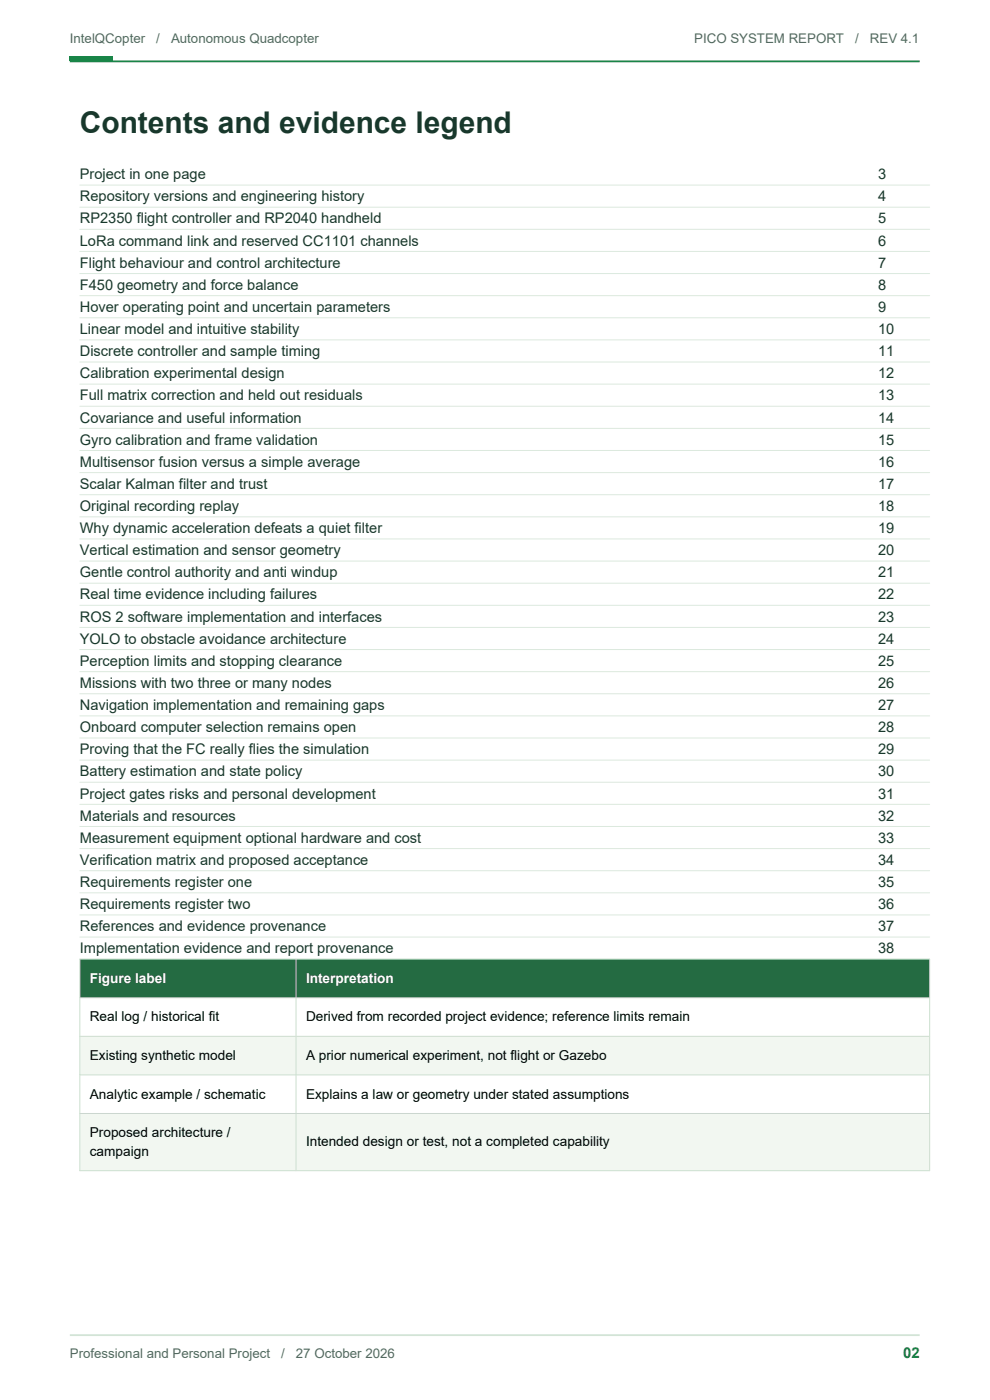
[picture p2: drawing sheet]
<svg xmlns="http://www.w3.org/2000/svg" width="210mm" height="297mm" viewBox="0 0 210 297" stroke-linecap="round" stroke-linejoin="round" font-family="sans-serif">
<defs><g id="words">
<text font-size="6.3" fill="#18382c" x="16.9" y="28.2">Contents and evidence legend</text>
<text font-size="3.2" fill="#198548" x="191.6" y="288.2">02</text>
<g font-size="3.1" fill="#18382c">
<text x="16.9" y="38">Project in one page</text>
<text x="186.3" y="38">3</text>
<text x="16.9" y="42.7">Repository versions and engineering history</text>
<text x="16.9" y="47.4">RP2350 flight controller and RP2040 handheld</text>
<text x="186.3" y="42.7">4</text>
<text x="186.3" y="47.4">5</text>
<text x="16.9" y="52.1">LoRa command link and reserved CC1101 channels</text>
<text x="186.3" y="52.1">6</text>
<text x="16.9" y="56.8">Flight behaviour and control architecture</text>
<text x="186.3" y="56.8">7</text>
<text x="16.9" y="61.5">F450 geometry and force balance</text>
<text x="186.3" y="61.5">8</text>
<text x="16.9" y="66.2">Hover operating point and uncertain parameters</text>
<text x="16.9" y="70.9">Linear model and intuitive stability</text>
<text x="186.3" y="66.2">9</text>
<text x="186.3" y="70.9">10</text>
<text x="16.9" y="75.6">Discrete controller and sample timing</text>
<text x="186.3" y="75.6">11</text>
<text x="16.9" y="80.3">Calibration experimental design</text>
<text x="186.3" y="80.3">12</text>
<text x="16.9" y="84.9">Full matrix correction and held out residuals</text>
<text x="16.9" y="89.6">Covariance and useful information</text>
<text x="186.3" y="84.9">13</text>
<text x="186.3" y="89.6">14</text>
<text x="16.9" y="94.3">Gyro calibration and frame validation</text>
<text x="186.3" y="94.3">15</text>
<text x="16.9" y="99">Multisensor fusion versus a simple average</text>
<text x="186.3" y="99">16</text>
<text x="16.9" y="103.7">Scalar Kalman filter and trust</text>
<text x="186.3" y="103.7">17</text>
<text x="16.9" y="108.4">Original recording replay</text>
<text x="16.9" y="113.1">Why dynamic acceleration defeats a quiet filter</text>
<text x="186.3" y="108.4">18</text>
<text x="186.3" y="113.1">19</text>
<text x="16.9" y="117.8">Vertical estimation and sensor geometry</text>
<text x="186.3" y="117.8">20</text>
<text x="16.9" y="122.5">Gentle control authority and anti windup</text>
<text x="186.3" y="122.5">21</text>
<text x="16.9" y="127.2">Real time evidence including failures</text>
<text x="16.9" y="131.9">ROS 2 software implementation and interfaces</text>
<text x="186.3" y="127.2">22</text>
<text x="186.3" y="131.9">23</text>
<text x="16.9" y="136.6">YOLO to obstacle avoidance architecture</text>
<text x="186.3" y="136.6">24</text>
<text x="16.9" y="141.3">Perception limits and stopping clearance</text>
<text x="186.3" y="141.3">25</text>
<text x="16.9" y="145.9">Missions with two three or many nodes</text>
<text x="186.3" y="145.9">26</text>
<text x="16.9" y="150.6">Navigation implementation and remaining gaps</text>
<text x="16.9" y="155.3">Onboard computer selection remains open</text>
<text x="186.3" y="150.6">27</text>
<text x="186.3" y="155.3">28</text>
<text x="16.9" y="160">Proving that the FC really flies the simulation</text>
<text x="186.3" y="160">29</text>
<text x="16.9" y="164.7">Battery estimation and state policy</text>
<text x="186.3" y="164.7">30</text>
<text x="16.9" y="169.4">Project gates risks and personal development</text>
<text x="186.3" y="169.4">31</text>
<text x="16.9" y="174.1">Materials and resources</text>
<text x="16.9" y="178.8">Measurement equipment optional hardware and cost</text>
<text x="186.3" y="174.1">32</text>
<text x="186.3" y="178.8">33</text>
<text x="16.9" y="183.5">Verification matrix and proposed acceptance</text>
<text x="186.3" y="183.5">34</text>
<text x="16.9" y="188.2">Requirements register one</text>
<text x="186.3" y="188.2">35</text>
<text x="16.9" y="192.9">Requirements register two</text>
<text x="16.9" y="197.6">References and evidence provenance</text>
<text x="186.3" y="192.9">36</text>
<text x="186.3" y="197.6">37</text>
<text x="16.9" y="202.2">Implementation evidence and report provenance</text>
<text x="186.3" y="202.2">38</text>
</g>
<g font-size="2.9" fill="#fff">
<text x="19" y="208.5">Figure label</text>
<text x="64.9" y="208.5">Interpretation</text>
</g>
<g font-size="2.9">
<text x="19" y="216.7">Real log / historical fit</text>
<text x="64.9" y="216.7">Derived from recorded project evidence; reference limits remain</text>
<text x="19" y="224.9">Existing synthetic model</text>
<text x="64.9" y="224.9">A prior numerical experiment, not flight or Gazebo</text>
<text x="19" y="233">Analytic example / schematic</text>
<text x="64.9" y="233">Explains a law or geometry under stated assumptions</text>
<text x="19" y="241.2">Proposed architecture /</text>
<text x="19" y="245.2">campaign</text>
<text x="64.9" y="243.2">Intended design or test, not a completed capability</text>
</g>
<g font-size="2.8" fill="#536c5d">
<text x="14.8" y="9.1">IntelQCopter</text>
<text x="33.1" y="9.1">/</text>
<text x="36.3" y="9.1">Autonomous Quadcopter</text>
<text x="147.3" y="9.1">PICO SYSTEM REPORT</text>
<text x="181.4" y="9.1">/</text>
<text x="184.5" y="9.1">REV 4.1</text>
<text x="14.8" y="288.2">Professional and Personal Project</text>
<text x="59.6" y="288.2">/</text>
<text x="62.8" y="288.2">27 October 2026</text>
</g>
</g></defs>
<path d="M14.8 13h180.3" fill="none" stroke="#198548" stroke-width=".39"/>
<path d="M14.8 12h9.2v1h-9.2z" fill-rule="evenodd" fill="#198548"/>
<path d="M14.8 283.2h180.3" fill="none" stroke="#d2e4d7" stroke-width=".39"/>
<g fill="none" stroke="#dce9de" stroke-width=".21">
<path d="M16.9 39.3h180.3M16.9 44h180.3M16.9 48.6h180.3M16.9 53.3h180.3M16.9 58h180.3M16.9 62.7h180.3M16.9 67.4h180.3M16.9 72.1h180.3M16.9 76.8h180.3M16.9 81.5h180.3M16.9 86.2h180.3M16.9 90.9h180.3"/>
<path d="M16.9 95.6h180.3M16.9 100.3h180.3M16.9 105h180.3M16.9 109.6h180.3M16.9 114.3h180.3M16.9 119h180.3M16.9 123.7h180.3M16.9 128.4h180.3M16.9 133.1h180.3M16.9 137.8h180.3M16.9 142.5h180.3M16.9 147.2h180.3"/>
<path d="M16.9 151.9h180.3M16.9 156.6h180.3M16.9 161.3h180.3M16.9 165.9h180.3M16.9 170.6h180.3M16.9 175.3h180.3M16.9 180h180.3M16.9 184.7h180.3M16.9 189.4h180.3M16.9 194.1h180.3M16.9 198.8h180.3M16.9 203.5h180.3"/>
</g>
<path d="M16.9 203.5h180.3v8.2h-180.3z" fill-rule="evenodd" fill="#246b42"/>
<path d="M16.9 211.7h180.3v8.2h-180.3z" fill-rule="evenodd" fill="#fff"/>
<path d="M16.9 219.9h180.3v8.1h-180.3z" fill-rule="evenodd" fill="#f2f7f1"/>
<path d="M16.9 228h180.3v8.2h-180.3z" fill-rule="evenodd" fill="#fff"/>
<path d="M16.9 236.2h180.3v12.2h-180.3z" fill-rule="evenodd" fill="#f2f7f1"/>
<path d="M16.9 203.5h180.3v44.9h-180.3zM16.9 211.7h180.3M16.9 219.9h180.3M62.8 203.5v44.9M16.9 228h180.3M16.9 236.2h180.3" fill="none" stroke="#cddfcf" stroke-width=".21"/>
<use href="#words"/>
</svg>
